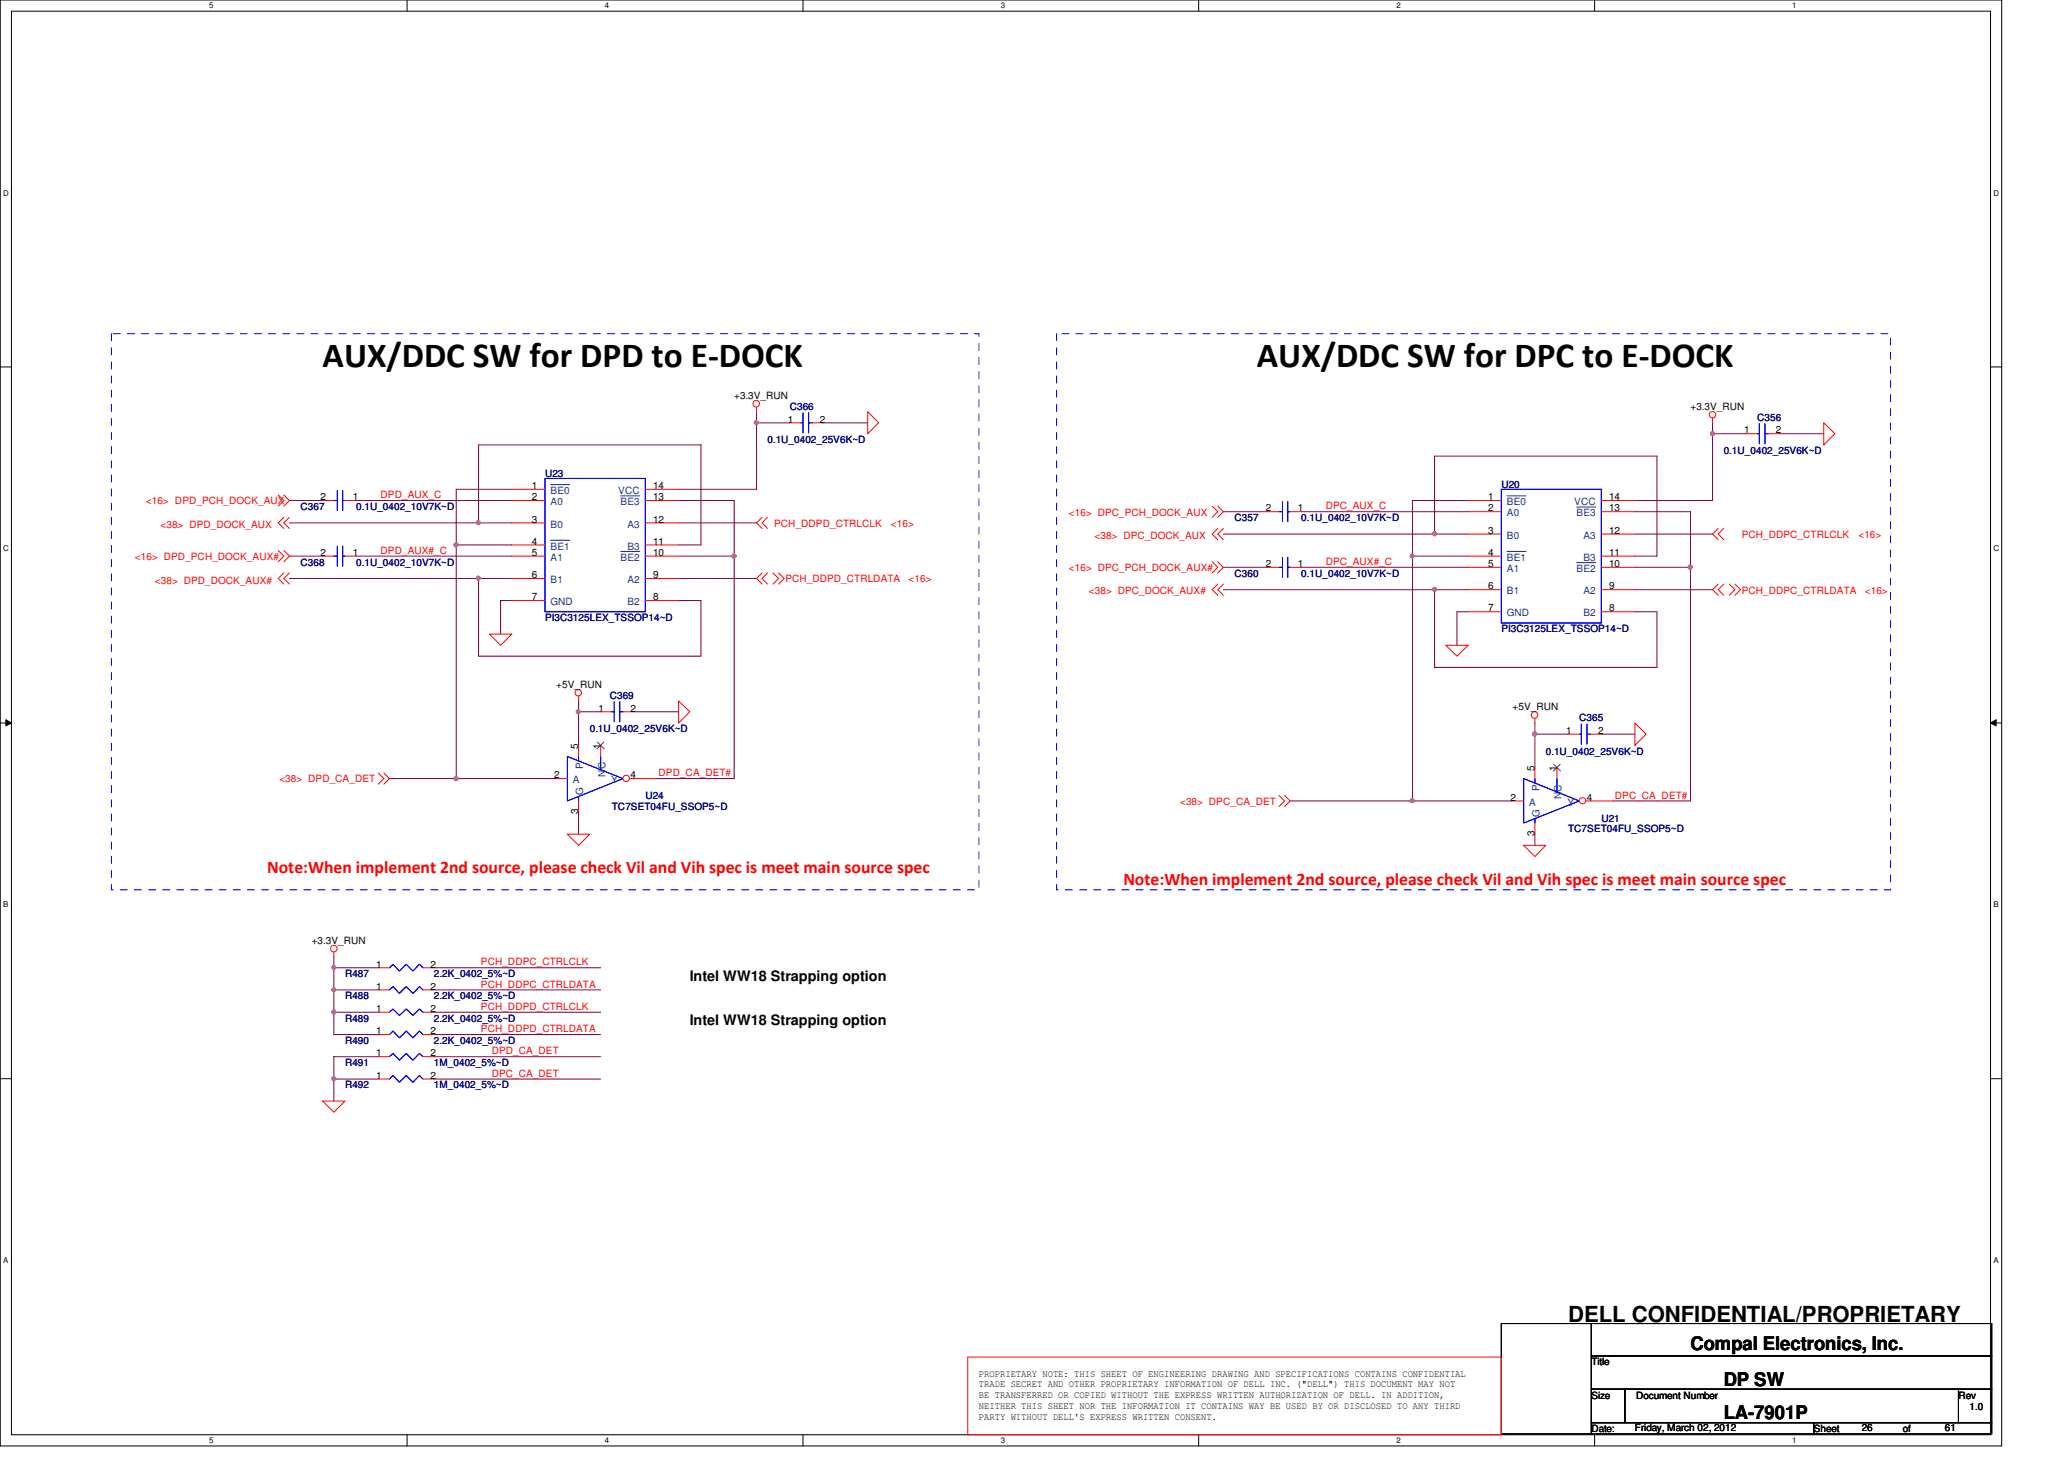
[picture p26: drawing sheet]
<svg xmlns="http://www.w3.org/2000/svg" width="297mm" height="210mm" viewBox="0 0 297 210" stroke-linecap="round" stroke-linejoin="round" font-family="sans-serif">
<defs><g id="words">
<g font-size="5.1">
<text x="46.4" y="52.8">AUX/DDC SW for DPD to E-DOCK</text>
<text x="180.9" y="52.8">AUX/DDC SW for DPC to E-DOCK</text>
</g>
<text font-size="3.2" x="225.7" y="190.2">DELL CONFIDENTIAL/PROPRIETARY</text>
<g font-size="2.7">
<text x="243.3" y="194.3">Compal Electronics, Inc.</text>
<text x="248.1" y="199.4">DP SW</text>
<text x="248.1" y="204.2">LA-7901P</text>
</g>
<g font-size="2.5" fill="#f00">
<text x="38.4" y="125.6">Note:When implement 2nd source, please check Vil and Vih spec is meet main source spec</text>
<text x="161.7" y="127.3">Note:When implement 2nd source, please check Vil and Vih spec is meet main source spec</text>
</g>
<g font-size="2.1">
<text x="99.3" y="141.1">Intel WW18 Strapping option</text>
<text x="99.3" y="147.5">Intel WW18 Strapping option</text>
</g>
<g font-size="1.4">
<text x="105.7" y="57.4">+3.3V_RUN</text>
<text x="243.3" y="59">+3.3V_RUN</text>
<text x="113.4" y="60.8">1</text>
<text x="118" y="60.8">2</text>
<text x="251" y="62.4">1</text>
<text x="255.6" y="62.4">2</text>
<text x="46.1" y="72">2</text>
<text x="50.8" y="72">1</text>
<text x="76.5" y="72">2</text>
<text x="76.5" y="70.4">1</text>
<text x="94" y="70.4">14</text>
<text x="94" y="72">13</text>
<text x="214.2" y="72">1</text>
<text x="231.6" y="72">14</text>
<text x="76.5" y="75.2">3</text>
<text x="94" y="75.2">12</text>
<text x="182.2" y="73.6">2</text>
<text x="186.8" y="73.6">1</text>
<text x="214.2" y="73.6">2</text>
<text x="214.2" y="76.8">3</text>
<text x="231.6" y="76.8">12</text>
<text x="231.6" y="73.6">13</text>
<text x="46.1" y="80">2</text>
<text x="50.8" y="80">1</text>
<text x="76.5" y="83.2">6</text>
<text x="76.5" y="78.4">4</text>
<text x="76.5" y="80">5</text>
<text x="94" y="80">10</text>
<text x="94" y="78.4">11</text>
<text x="94" y="83.2">9</text>
<text x="182.2" y="81.6">2</text>
<text x="186.8" y="81.6">1</text>
<text x="214.2" y="80">4</text>
<text x="214.2" y="81.6">5</text>
<text x="231.6" y="80">11</text>
<text x="231.6" y="81.6">10</text>
<text x="76.5" y="86.4">7</text>
<text x="94" y="86.4">8</text>
<text x="214.2" y="84.8">6</text>
<text x="214.2" y="88">7</text>
<text x="231.6" y="84.8">9</text>
<text x="231.6" y="88">8</text>
<text x="80" y="99">+5V_RUN</text>
<text x="83.2" y="107.7" transform="rotate(-90 83.2 107.7)">5</text>
<text x="86.1" y="102.4">1</text>
<text x="86.4" y="107.7" transform="rotate(-90 86.4 107.7)">1</text>
<text x="90.8" y="102.4">2</text>
<text x="217.7" y="102.2">+5V_RUN</text>
<text x="225.4" y="105.6">1</text>
<text x="230" y="105.6">2</text>
<text x="79.8" y="112">2</text>
<text x="90.8" y="112">4</text>
<text x="220.8" y="110.9" transform="rotate(-90 220.8 110.9)">5</text>
<text x="224" y="110.9" transform="rotate(-90 224 110.9)">1</text>
<text x="83.2" y="117.1" transform="rotate(-90 83.2 117.1)">3</text>
<text x="217.4" y="115.2">2</text>
<text x="228.4" y="115.2">4</text>
<text x="220.8" y="120.3" transform="rotate(-90 220.8 120.3)">3</text>
<text x="44.9" y="135.8">+3.3V_RUN</text>
<text x="54.1" y="139.2">1</text>
<text x="54.1" y="142.4">1</text>
<text x="62" y="139.2">2</text>
<text x="62" y="142.4">2</text>
<text x="54.1" y="148.8">1</text>
<text x="54.1" y="145.6">1</text>
<text x="62" y="148.8">2</text>
<text x="62" y="145.6">2</text>
<text x="54.1" y="155.2">1</text>
<text x="54.1" y="152">1</text>
<text x="62" y="155.2">2</text>
<text x="62" y="152">2</text>
<text x="229" y="196.4">Title</text>
<text x="140.9" y="198">PROPRIETARY NOTE: THIS SHEET OF ENGINEERING DRAWING AND SPECIFICATIONS CONTAINS CONFIDENTIAL</text>
<text x="140.9" y="199.6">TRADE SECRET AND OTHER PROPRIETARY INFORMATION OF DELL INC. (&quot;DELL&quot;) THIS DOCUMENT MAY NOT</text>
<text x="140.9" y="201.2">BE TRANSFERRED OR COPIED WITHOUT THE EXPRESS WRITTEN AUTHORIZATION OF DELL. IN ADDITION,</text>
<text x="140.9" y="202.7">NEITHER THIS SHEET NOR THE INFORMATION IT CONTAINS WAY BE USED BY OR DISCLOSED TO ANY THIRD</text>
<text x="229" y="201.2">Size</text>
<text x="235.5" y="201.2">Document Number</text>
<text x="281.9" y="201.2">Rev</text>
<text x="283.5" y="202.8">1.0</text>
<text x="140.9" y="204.3">PARTY WITHOUT DELL'S EXPRESS WRITTEN CONSENT.</text>
<text x="229" y="206">Date:</text>
<text x="235.3" y="205.9">Friday, March 02, 2012</text>
<text x="261" y="206">Sheet</text>
<text x="267.9" y="205.9">26</text>
<text x="273.9" y="206">of</text>
<text x="279.9" y="205.9">61</text>
</g>
<g font-size="1.4" fill="#000080">
<text x="113.7" y="59">C366</text>
<text x="110.4" y="63.8">0.1U_0402_25V6K~D</text>
<text x="248.1" y="65.4">0.1U_0402_25V6K~D</text>
<text x="252.9" y="60.6">C356</text>
<text x="78.4" y="68.6">U23</text>
<text x="216.1" y="70.2">U20</text>
<text x="43.3" y="73.4">C367</text>
<text x="51.3" y="73.4">0.1U_0402_10V7K~D</text>
<text x="177.7" y="75">C357</text>
<text x="187.3" y="75">0.1U_0402_10V7K~D</text>
<text x="43.3" y="81.4">C368</text>
<text x="51.3" y="81.4">0.1U_0402_10V7K~D</text>
<text x="177.7" y="83">C360</text>
<text x="187.3" y="83">0.1U_0402_10V7K~D</text>
<text x="78.4" y="89.4">PI3C3125LEX_TSSOP14~D</text>
<text x="216.1" y="91">PI3C3125LEX_TSSOP14~D</text>
<text x="87.8" y="100.6">C369</text>
<text x="84.9" y="105.4">0.1U_0402_25V6K~D</text>
<text x="227.3" y="103.8">C365</text>
<text x="222.5" y="108.6">0.1U_0402_25V6K~D</text>
<text x="88" y="116.6">TC7SET04FU_SSOP5~D</text>
<text x="92.9" y="115">U24</text>
<text x="225.7" y="119.8">TC7SET04FU_SSOP5~D</text>
<text x="230.5" y="118.2">U21</text>
<text x="49.7" y="140.6">R487</text>
<text x="49.7" y="143.8">R488</text>
<text x="62.4" y="140.6">2.2K_0402_5%~D</text>
<text x="62.4" y="143.8">2.2K_0402_5%~D</text>
<text x="49.7" y="147">R489</text>
<text x="62.4" y="147">2.2K_0402_5%~D</text>
<text x="49.7" y="150.2">R490</text>
<text x="49.7" y="153.4">R491</text>
<text x="62.4" y="150.2">2.2K_0402_5%~D</text>
<text x="62.4" y="153.4">1M_0402_5%~D</text>
<text x="49.7" y="156.6">R492</text>
<text x="62.4" y="156.6">1M_0402_5%~D</text>
</g>
<g font-size="1.4" fill="#f00">
<text x="54.8" y="71.7">DPD_AUX_C</text>
<text x="21" y="72.6">&lt;16&gt; DPD_PCH_DOCK_AUX</text>
<text x="23.1" y="75.9">&lt;38&gt; DPD_DOCK_AUX</text>
<text x="111.4" y="75.8">PCH_DDPD_CTRLCLK</text>
<text x="128.2" y="75.8">&lt;16&gt;</text>
<text x="153.8" y="74.2">&lt;16&gt; DPC_PCH_DOCK_AUX</text>
<text x="157.5" y="77.5">&lt;38&gt; DPC_DOCK_AUX</text>
<text x="190.8" y="73.3">DPC_AUX_C</text>
<text x="250.7" y="77.4">PCH_DDPC_CTRLCLK</text>
<text x="267.5" y="77.4">&lt;16&gt;</text>
<text x="19.4" y="80.6">&lt;16&gt; DPD_PCH_DOCK_AUX#</text>
<text x="22.3" y="83.9">&lt;38&gt; DPD_DOCK_AUX#</text>
<text x="54.8" y="79.7">DPD_AUX#_C</text>
<text x="113" y="83.8">PCH_DDPD_CTRLDATA</text>
<text x="130.8" y="83.8">&lt;16&gt;</text>
<text x="153.8" y="82.2">&lt;16&gt; DPC_PCH_DOCK_AUX#</text>
<text x="190.8" y="81.3">DPC_AUX#_C</text>
<text x="156.7" y="85.5">&lt;38&gt; DPC_DOCK_AUX#</text>
<text x="250.7" y="85.4">PCH_DDPC_CTRLDATA</text>
<text x="268.4" y="85.4">&lt;16&gt;</text>
<text x="40.2" y="112.6">&lt;38&gt; DPD_CA_DET</text>
<text x="94.8" y="111.7">DPD_CA_DET#</text>
<text x="169.8" y="115.8">&lt;38&gt; DPC_CA_DET</text>
<text x="232.4" y="114.9">DPC_CA_DET#</text>
<text x="69.2" y="138.9">PCH_DDPC_CTRLCLK</text>
<text x="69.2" y="142.1">PCH_DDPC_CTRLDATA</text>
<text x="69.2" y="145.3">PCH_DDPD_CTRLCLK</text>
<text x="69.2" y="148.5">PCH_DDPD_CTRLDATA</text>
<text x="70.8" y="151.7">DPD_CA_DET</text>
<text x="70.8" y="154.9">DPC_CA_DET</text>
</g>
<g font-size="1.4" fill="#004080">
<text x="79.2" y="71.1">BE0</text>
<text x="89" y="71.1">VCC</text>
<text x="79.2" y="72.7">A0</text>
<text x="79.2" y="75.9">B0</text>
<text x="89.3" y="72.7">BE3</text>
<text x="90.3" y="75.9">A3</text>
<text x="216.9" y="74.3">A0</text>
<text x="216.9" y="77.5">B0</text>
<text x="216.9" y="72.7">BE0</text>
<text x="226.6" y="72.7">VCC</text>
<text x="226.9" y="74.3">BE3</text>
<text x="227.9" y="77.5">A3</text>
<text x="79.2" y="83.9">B1</text>
<text x="79.2" y="79.1">BE1</text>
<text x="79.2" y="80.7">A1</text>
<text x="89.3" y="80.7">BE2</text>
<text x="90.3" y="79.1">B3</text>
<text x="90.3" y="83.9">A2</text>
<text x="216.9" y="80.7">BE1</text>
<text x="216.9" y="82.3">A1</text>
<text x="226.9" y="82.3">BE2</text>
<text x="227.9" y="80.7">B3</text>
<text x="79.2" y="87.1">GND</text>
<text x="90.3" y="87.1">B2</text>
<text x="216.9" y="85.5">B1</text>
<text x="216.9" y="88.7">GND</text>
<text x="227.9" y="85.5">A2</text>
<text x="227.9" y="88.7">B2</text>
<text x="82.5" y="112.7">A</text>
<text x="83.9" y="110.6" transform="rotate(-90 83.9 110.6)">P</text>
<text x="87.1" y="111.8" transform="rotate(-90 87.1 111.8)">NC</text>
<text x="88" y="112.7">Y</text>
<text x="221.6" y="113.8" transform="rotate(-90 221.6 113.8)">P</text>
<text x="83.9" y="114.4" transform="rotate(-90 83.9 114.4)">G</text>
<text x="220.1" y="115.9">A</text>
<text x="221.6" y="117.6" transform="rotate(-90 221.6 117.6)">G</text>
<text x="224.7" y="114.9" transform="rotate(-90 224.7 114.9)">NC</text>
<text x="225.6" y="115.9">Y</text>
</g>
<g font-size="1.1">
<text x="30.1" y="1.1">5</text>
<text x="87" y="1.1">4</text>
<text x="144" y="1.1">3</text>
<text x="201" y="1.1">2</text>
<text x="257.9" y="1.1">1</text>
<text x=".5" y="28.2">D</text>
<text x="286.9" y="28.2">D</text>
<text x=".5" y="79.3">C</text>
<text x="286.9" y="79.3">C</text>
<text x=".5" y="130.6">B</text>
<text x="286.9" y="130.6">B</text>
<text x=".5" y="181.7">A</text>
<text x="286.9" y="181.7">A</text>
<text x="30.1" y="207.6">5</text>
<text x="87" y="207.6">4</text>
<text x="144" y="207.6">3</text>
<text x="201" y="207.6">2</text>
<text x="257.9" y="207.6">1</text>
</g>
</g></defs>
<path d="M0 0h288.1v208h-288.1zM1.6 1.6h284.9v204.8h-284.9z" fill="none" stroke="#000" stroke-width=".14"/>
<g fill="#fff">
<path d="M30.1 .2h.6v1.2h-.6z"/>
<path d="M30.1 206.6h.6v1.2h-.6z"/>
</g>
<path d="M58.6 0v1.6M58.6 206.4v1.6" fill="none" stroke="#000" stroke-width=".14"/>
<g fill="#fff">
<path d="M87 .2h.6v1.2h-.6z"/>
<path d="M87 206.6h.6v1.2h-.6z"/>
</g>
<path d="M115.6 0v1.6M115.6 206.4v1.6" fill="none" stroke="#000" stroke-width=".14"/>
<g fill="#fff">
<path d="M144 .2h.6v1.2h-.6z"/>
<path d="M144 206.6h.6v1.2h-.6z"/>
</g>
<path d="M172.5 0v1.6M172.5 206.4v1.6" fill="none" stroke="#000" stroke-width=".14"/>
<g fill="#fff">
<path d="M201 .2h.5v1.2h-.5z"/>
<path d="M201 206.6h.5v1.2h-.5z"/>
</g>
<path d="M229.5 0v1.6M229.5 206.4v1.6" fill="none" stroke="#000" stroke-width=".14"/>
<g fill="#fff">
<path d="M257.9 .2h.6v1.2h-.6z"/>
<path d="M257.9 206.6h.6v1.2h-.6z"/>
<path d="M.5 27.2h.7v1.2h-.7z"/>
<path d="M286.9 27.2h.8v1.2h-.8z"/>
<path d="M.5 78.4h.7v1.1h-.7z"/>
<path d="M286.9 78.4h.8v1.1h-.8z"/>
</g>
<path d="M0 52.8h1.6M286.5 52.8h1.6" fill="none" stroke="#000" stroke-width=".14"/>
<g fill="#fff">
<path d="M.5 129.6h.7v1.2h-.7z"/>
<path d="M286.9 129.6h.7v1.2h-.7z"/>
</g>
<path d="M0 104h1.6M.8 103.5l.8 .5-.8 .4zM286.5 104h1.6M286.5 104l.8-.5v.9z" fill="none" stroke="#000" stroke-width=".14"/>
<path d="M.8 103.5l.8 .5-.8 .4zM286.5 104l.8-.5v.9z" fill="#000"/>
<g fill="#fff">
<path d="M.5 180.8h.7v1.1h-.7z"/>
<path d="M286.9 180.8h.7v1.1h-.7z"/>
</g>
<path d="M0 155.2h1.6M286.5 155.2h1.6" fill="none" stroke="#000" stroke-width=".14"/>
<path d="M176.1 73.6h6.4M187.3 73.6h24M176.1 81.6h6.4M187.3 81.6h24M206.5 84.8h4.8" fill="none" stroke="#800040" stroke-width=".14"/>
<circle cx="206.5" cy="84.8" r=".3" fill="#f0f"/>
<circle cx="206.5" cy="84.8" r=".3" fill="none" stroke="#f0f" stroke-width=".14"/>
<path d="M176.1 76.8h30.4M211.3 80h-8v35.2M238.5 88v8" fill="none" stroke="#800040" stroke-width=".14"/>
<circle cx="203.2" cy="115.2" r=".3" fill="#f0f"/>
<circle cx="203.2" cy="115.2" r=".3" fill="none" stroke="#f0f" stroke-width=".14"/>
<circle cx="203.2" cy="80" r=".3" fill="#f0f"/>
<circle cx="203.2" cy="80" r=".3" fill="none" stroke="#f0f" stroke-width=".14"/>
<path d="M243.3 73.6v41.6M235.3 80h3.2" fill="none" stroke="#800040" stroke-width=".14"/>
<circle cx="243.2" cy="81.6" r=".31" fill="#f0f"/>
<circle cx="243.2" cy="81.6" r=".31" fill="none" stroke="#f0f" stroke-width=".14"/>
<path d="M206.5 65.6v11.2" fill="none" stroke="#800040" stroke-width=".14"/>
<circle cx="206.5" cy="76.8" r=".3" fill="#f0f"/>
<circle cx="206.5" cy="76.8" r=".3" fill="none" stroke="#f0f" stroke-width=".14"/>
<path d="M203.3 72h8M235.3 76.8h11.2M206.5 96h32M211.3 88h-1.6v4.8M203.3 115.2h14.4M220.9 105.6v4.8M232.1 115.2h11.2M220.9 120v1.6" fill="none" stroke="#800040" stroke-width=".14"/>
<circle cx="220.8" cy="105.6" r=".31" fill="#f0f"/>
<circle cx="220.8" cy="105.6" r=".31" fill="none" stroke="#f0f" stroke-width=".14"/>
<path d="M203.3 72v8M206.5 76.8h4.8M235.3 73.6h8M238.5 65.6v14.4M246.5 62.4h4.8M246.5 60.8v11.2h-11.2M176.1 84.8h30.4v11.2M235.3 88h3.2M235.3 81.6h8M235.3 84.8h11.2M185.7 115.2h17.6" fill="none" stroke="#800040" stroke-width=".14"/>
<circle cx="246.5" cy="62.4" r=".3" fill="#f0f"/>
<circle cx="246.5" cy="62.4" r=".3" fill="none" stroke="#f0f" stroke-width=".14"/>
<path d="M206.5 65.6h32M256.1 62.4h6.4M83.3 102.4v4.8" fill="none" stroke="#800040" stroke-width=".14"/>
<circle cx="83.2" cy="102.4" r=".3" fill="#f0f"/>
<circle cx="83.2" cy="102.4" r=".3" fill="none" stroke="#f0f" stroke-width=".14"/>
<path d="M41.7 72h4.7M51.3 72h22.4M41.7 80h4.7M51.3 80h22.4M68.9 83.2h4.8" fill="none" stroke="#800040" stroke-width=".14"/>
<circle cx="68.8" cy="83.2" r=".3" fill="#f0f"/>
<circle cx="68.8" cy="83.2" r=".3" fill="none" stroke="#f0f" stroke-width=".14"/>
<path d="M41.7 75.2h27.2M73.7 78.4h-8v33.6M100.9 86.4v8" fill="none" stroke="#800040" stroke-width=".14"/>
<circle cx="65.6" cy="112" r=".31" fill="#f0f"/>
<circle cx="65.6" cy="112" r=".31" fill="none" stroke="#f0f" stroke-width=".14"/>
<circle cx="65.6" cy="78.4" r=".31" fill="#f0f"/>
<circle cx="65.6" cy="78.4" r=".31" fill="none" stroke="#f0f" stroke-width=".14"/>
<path d="M97.7 78.4h3.2M105.7 72v40" fill="none" stroke="#800040" stroke-width=".14"/>
<circle cx="105.6" cy="80" r=".31" fill="#f0f"/>
<circle cx="105.6" cy="80" r=".31" fill="none" stroke="#f0f" stroke-width=".14"/>
<path d="M68.9 64v11.2" fill="none" stroke="#800040" stroke-width=".14"/>
<circle cx="68.8" cy="75.2" r=".3" fill="#f0f"/>
<circle cx="68.8" cy="75.2" r=".3" fill="none" stroke="#f0f" stroke-width=".14"/>
<g fill="none" stroke="#800040" stroke-width=".14">
<path d="M108.9 59.2v11.2h-11.2M68.9 75.2h4.8M73.7 70.4h-8v8M97.7 75.2h11.2M97.7 72h8M100.9 64v14.4M108.9 60.8h4.8M41.7 83.2h27.2v11.2h32M73.7 86.4h-1.7v4.8M97.7 83.2h11.2M97.7 80h8M97.7 86.4h3.2"/>
<path d="M56 112h24M83.3 116.8v3.2M83.3 102.4h3.1M91.3 102.4h6.4M94.4 112h11.3"/>
</g>
<circle cx="108.8" cy="60.8" r=".3" fill="#f0f"/>
<circle cx="108.8" cy="60.8" r=".3" fill="none" stroke="#f0f" stroke-width=".14"/>
<path d="M68.9 64h32M118.4 60.8h6.5M48 155.2h6.4" fill="none" stroke="#800040" stroke-width=".14"/>
<circle cx="48" cy="155.2" r=".3" fill="#f0f"/>
<circle cx="48" cy="155.2" r=".3" fill="none" stroke="#f0f" stroke-width=".14"/>
<path d="M48 137.6v1.6h6.4M62.4 139.2h24M48 142.4h6.4M54.4 152h-6.4v6.4M54.4 145.6h-6.4v3.2h6.4M62.4 152h24M62.4 155.2h24M62.4 145.6h24M62.4 148.8h24M62.4 142.4h24" fill="none" stroke="#800040" stroke-width=".14"/>
<circle cx="48" cy="145.6" r=".31" fill="#f0f"/>
<circle cx="48" cy="145.6" r=".31" fill="none" stroke="#f0f" stroke-width=".14"/>
<path d="M48 142.4v3.2" fill="none" stroke="#800040" stroke-width=".14"/>
<circle cx="48" cy="142.4" r=".3" fill="#f0f"/>
<circle cx="48" cy="142.4" r=".3" fill="none" stroke="#f0f" stroke-width=".14"/>
<path d="M48 139.2v3.2" fill="none" stroke="#800040" stroke-width=".14"/>
<circle cx="48" cy="139.2" r=".3" fill="#f0f"/>
<circle cx="48" cy="139.2" r=".3" fill="none" stroke="#f0f" stroke-width=".14"/>
<path d="M83.3 100.8v1.6M220.9 104v1.6h4.8M230.5 105.6h4.8" fill="none" stroke="#800040" stroke-width=".14"/>
<g fill="none" stroke="#f00" stroke-width=".14">
<path d="M108.9 58.6v.6M124.9 59.2l1.5 1.6-1.5 1.6zM40 79.2l.8 .8-.8 .8M40 71.2l.8 .8-.8 .8M40.8 79.2l.9 .8-.9 .8M40.8 71.2l.9 .8-.9 .8M40.8 74.4l-.8 .8 .8 .8M41.7 74.4l-.9 .8 .9 .8M73.7 78.4h4.7M73.7 75.2h4.7M73.7 70.4h4.7M73.7 72h4.7"/>
<path d="M92.9 78.4h4.8M92.9 75.2h4.8M92.9 70.4h4.8M92.9 72h4.8M109.7 74.4l-.8 .8 .8 .8M110.4 74.4l-.7 .8 .7 .8M174.5 72.8l.8 .8-.8 .8M175.3 72.8l.8 .8-.8 .8M175.3 76l-.8 .8 .8 .8M176.1 76l-.8 .8 .8 .8M182.5 73.6h1.6M185.7 73.6h1.6"/>
<path d="M246.5 60.2v.6M247.3 76l-.8 .8 .8 .8M248.1 76l-.8 .8 .8 .8M251.3 62.4h1.6M254.5 62.4h1.6M262.5 60.8l1.6 1.6-1.6 1.6zM40.8 82.4l-.8 .8 .8 .8M41.7 82.4l-.9 .8 .9 .8M46.4 80h1.6M49.7 80h1.6M70.4 91.2h3.3l-1.7 1.6zM73.7 83.2h4.7"/>
<path d="M73.7 80h4.7M73.7 86.4h4.7M92.9 83.2h4.8M92.9 80h4.8M92.9 86.4h4.8M109.7 82.4l-.8 .8 .8 .8M110.4 82.4l-.7 .8 .7 .8M111.2 82.4l.9 .8-.9 .8M112.1 82.4l.8 .8-.8 .8M174.5 80.8l.8 .8-.8 .8M175.3 80.8l.8 .8-.8 .8M175.3 84l-.8 .8 .8 .8"/>
<path d="M176.1 84l-.8 .8 .8 .8M208.1 92.8h3.2l-1.6 1.6zM247.3 84l-.8 .8 .8 .8M248.1 84l-.8 .8 .8 .8M248.9 84l.8 .8-.8 .8M249.7 84l.8 .8-.8 .8M54.4 111.2l.8 .8-.8 .8M55.2 111.2l.8 .8-.8 .8M80 112h1.7M83.3 100.2v.6M86.4 102.4h1.6M89.7 102.4h1.6"/>
<path d="M97.7 100.8l1.6 1.6-1.6 1.6zM184.1 114.4l.8 .8-.8 .8M184.9 114.4l.8 .8-.8 .8M220.9 103.4v.6M225.7 105.6h1.6M228.9 105.6h1.6M235.3 104l1.6 1.6-1.6 1.6zM48 137v.6M54.4 139.2h1.6M60.9 139.2h1.5M81.7 120h3.2l-1.6 1.6zM219.3 121.6h3.2l-1.6 1.6z"/>
<path d="M46.4 158.4h3.3l-1.7 1.6zM54.4 155.2h1.6M60.9 155.2h1.5M139.3 195.2h76.8v11.2h-76.8z"/>
<circle cx="108.8" cy="58.1" r=".47"/>
<circle cx="246.5" cy="59.7" r=".46"/>
<circle cx="83.2" cy="99.7" r=".46"/>
<circle cx="220.8" cy="102.9" r=".47"/>
<circle cx="48" cy="136.5" r=".47"/>
</g>
<path d="M216.1 190.4h12.9v15.9h-12.9zM229 190.4h57.6v4.7h-57.6zM229 195.1h57.6v4.8h-57.6zM229 199.9h4.8v4.8h-4.8zM233.8 199.9h48.1v4.8h-48.1zM281.9 199.9h4.7v4.8h-4.7zM229 204.7h32v1.6h-32zM261 204.7h25.6v1.6h-25.6z" fill="none" stroke="#000" stroke-width=".14"/>
<path d="M16 48h124.9v80h-124.9zM152.1 48h120v80h-120z" fill="none" stroke="#00f" stroke-width=".14" stroke-dasharray="1 1 1 1 1 1 1 1"/>
<g fill="none" stroke="#00f" stroke-width=".14">
<path d="M48.6 78.6v2.8M49.3 78.6v2.8M78.4 68.8h14.5v19.2h-14.5zM184.1 73.6h.5M184.6 72.2v2.9M185.3 72.2v2.9M185.3 73.6h.4M252.9 62.4h.3M253.2 61v2.8M254 61v2.8M254 62.4h.5M48 80h.6"/>
<path d="M49.3 80h.4M81.7 108.8l8 3.2-8 3.2zM83.3 108.8v.7M83.3 114.6v.6M86.4 108.8v1.9M88 102.4h.4M88.4 101v2.8M89.2 101v2.8M89.2 102.4h.5M227.3 105.6h.3M227.6 104.2v2.9M228.4 104.2v2.9"/>
<path d="M228.4 105.6h.5M56 139.2l.6-.5 .9 1 1-1 .9 1 1-1 .5 .5M56 155.2l.6-.5 .9 1 1-1 .9 1 1-1 .5 .5"/>
</g>
<path d="M79.2 77.7h2.8M79.2 69.7h2.8M89.3 71.3h2.8M89.3 79.3h2.8" fill="none" stroke="#004080" stroke-width=".14"/>
<circle cx="90.1" cy="112" r=".46" fill="#fff"/>
<g fill="none" stroke="#f00" stroke-width=".14">
<path d="M113.7 60.8h1.6M116.9 60.8h1.5M83.3 107.2v1.6M83.3 115.2v1.6M86.4 107.2v1.6M90.6 112h3.8M217.7 115.2h1.6"/>
<circle cx="90.1" cy="112" r=".46"/>
</g>
<path d="M86 106.8l.9 .9M86.9 106.8l-1 .9" fill="none" stroke="#804000" stroke-width=".14"/>
<path d="M115.6 59.4v2.9M116.4 59.4v2.9M115.3 60.8h.3M116.4 60.8h.5M219.3 112l8 3.2-8 3.2zM220.9 112v.6M220.9 117.8v.6M224.1 112v2" fill="none" stroke="#00f" stroke-width=".14"/>
<circle cx="227.8" cy="115.2" r=".46" fill="#fff"/>
<g fill="none" stroke="#f00" stroke-width=".14">
<path d="M46.4 72h1.6M49.7 72h1.6M211.3 76.8h4.8M211.3 72h4.8M211.3 73.6h4.8M230.5 76.8h4.8M230.5 72h4.8M230.5 73.6h4.8M182.5 81.6h1.6M185.7 81.6h1.6M211.3 81.6h4.8M211.3 80h4.8"/>
<path d="M211.3 84.8h4.8M211.3 88h4.8M230.5 81.6h4.8M230.5 80h4.8M230.5 84.8h4.8M230.5 88h4.8M220.9 110.4v1.6M220.9 118.4v1.6M224.1 110.4v1.6M228.3 115.2h3.8M54.4 148.8h1.6M54.4 145.6h1.6"/>
<path d="M54.4 152h1.6M54.4 142.4h1.6M60.9 148.8h1.5M60.9 145.6h1.5M60.9 152h1.5M60.9 142.4h1.5"/>
<circle cx="227.8" cy="115.2" r=".46"/>
</g>
<path d="M223.6 109.9l1 1M224.5 109.9l-.9 1" fill="none" stroke="#804000" stroke-width=".14"/>
<g fill="none" stroke="#00f" stroke-width=".14">
<path d="M48 72h.6M48.6 70.6v2.8M49.3 72h.4M49.3 70.6v2.8M216.1 70.4h14.4v19.2h-14.4zM184.1 81.6h.5M184.6 80.2v2.9M185.3 80.2v2.9M185.3 81.6h.4M56 148.8l.6-.5 .9 1 1-1 .9 1 1-1 .5 .5M56 145.6l.6-.4 .9 .9 1-.9 .9 .9 1-.9 .5 .4M56 152l.6-.4 .9 .9 1-.9 .9 .9 1-.9 .5 .4"/>
<path d="M56 142.4l.6-.5 .9 1 1-1 .9 1 1-1 .5 .5"/>
</g>
<path d="M216.9 79.3h2.7M216.9 71.3h2.7M226.9 72.9h2.8M226.9 80.9h2.8" fill="none" stroke="#004080" stroke-width=".14"/>
<circle cx="206.5" cy="84.8" r=".3" fill="#f0f"/>
<circle cx="206.5" cy="84.8" r=".3" fill="none" stroke="#f0f" stroke-width=".14"/>
<circle cx="203.2" cy="115.2" r=".3" fill="#f0f"/>
<circle cx="203.2" cy="115.2" r=".3" fill="none" stroke="#f0f" stroke-width=".14"/>
<circle cx="203.2" cy="80" r=".3" fill="#f0f"/>
<circle cx="203.2" cy="80" r=".3" fill="none" stroke="#f0f" stroke-width=".14"/>
<circle cx="243.2" cy="81.6" r=".31" fill="#f0f"/>
<circle cx="243.2" cy="81.6" r=".31" fill="none" stroke="#f0f" stroke-width=".14"/>
<circle cx="206.5" cy="76.8" r=".3" fill="#f0f"/>
<circle cx="206.5" cy="76.8" r=".3" fill="none" stroke="#f0f" stroke-width=".14"/>
<circle cx="220.8" cy="105.6" r=".31" fill="#f0f"/>
<circle cx="220.8" cy="105.6" r=".31" fill="none" stroke="#f0f" stroke-width=".14"/>
<circle cx="246.5" cy="62.4" r=".3" fill="#f0f"/>
<circle cx="246.5" cy="62.4" r=".3" fill="none" stroke="#f0f" stroke-width=".14"/>
<circle cx="83.2" cy="102.4" r=".3" fill="#f0f"/>
<circle cx="83.2" cy="102.4" r=".3" fill="none" stroke="#f0f" stroke-width=".14"/>
<circle cx="68.8" cy="83.2" r=".3" fill="#f0f"/>
<circle cx="68.8" cy="83.2" r=".3" fill="none" stroke="#f0f" stroke-width=".14"/>
<circle cx="65.6" cy="112" r=".31" fill="#f0f"/>
<circle cx="65.6" cy="112" r=".31" fill="none" stroke="#f0f" stroke-width=".14"/>
<circle cx="65.6" cy="78.4" r=".31" fill="#f0f"/>
<circle cx="65.6" cy="78.4" r=".31" fill="none" stroke="#f0f" stroke-width=".14"/>
<circle cx="105.6" cy="80" r=".31" fill="#f0f"/>
<circle cx="105.6" cy="80" r=".31" fill="none" stroke="#f0f" stroke-width=".14"/>
<circle cx="68.8" cy="75.2" r=".3" fill="#f0f"/>
<circle cx="68.8" cy="75.2" r=".3" fill="none" stroke="#f0f" stroke-width=".14"/>
<circle cx="108.8" cy="60.8" r=".3" fill="#f0f"/>
<circle cx="108.8" cy="60.8" r=".3" fill="none" stroke="#f0f" stroke-width=".14"/>
<circle cx="48" cy="155.2" r=".3" fill="#f0f"/>
<circle cx="48" cy="155.2" r=".3" fill="none" stroke="#f0f" stroke-width=".14"/>
<circle cx="48" cy="145.6" r=".31" fill="#f0f"/>
<circle cx="48" cy="145.6" r=".31" fill="none" stroke="#f0f" stroke-width=".14"/>
<circle cx="48" cy="142.4" r=".3" fill="#f0f"/>
<circle cx="48" cy="142.4" r=".3" fill="none" stroke="#f0f" stroke-width=".14"/>
<circle cx="48" cy="139.2" r=".3" fill="#f0f"/>
<circle cx="48" cy="139.2" r=".3" fill="none" stroke="#f0f" stroke-width=".14"/>
<use href="#words"/>
</svg>
